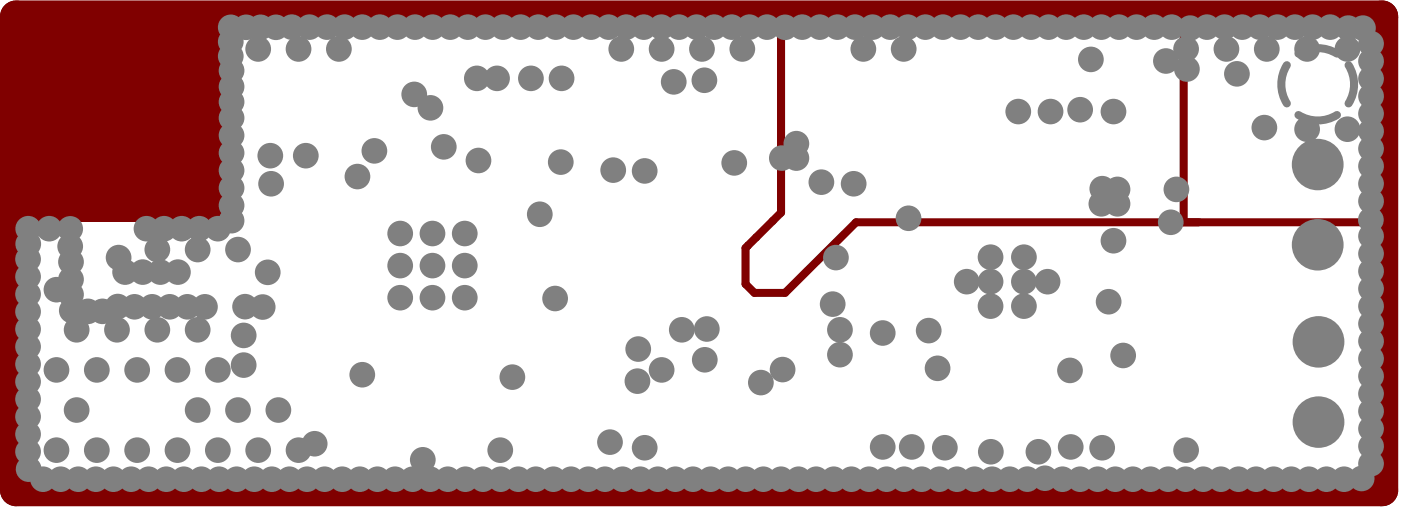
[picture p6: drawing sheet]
<svg xmlns="http://www.w3.org/2000/svg" width="147mm" height="53mm" viewBox="0 0 147 53" stroke-linecap="round" stroke-linejoin="round" font-family="sans-serif">
<path d="M7.2 17.9v5.3" fill="none" stroke="#008080" stroke-width=".1"/>
<path d="M1.7 1.7h21.6v21.5h-21.6z" fill="#800000"/>
<path d="M105.2 1.8h-23.4v20.5l-3.7 3.7v3.7l.9 1h3.2l7.5-7.4h55M124 1.8v21.5" fill="none" stroke="#800000" stroke-width=".84"/>
<path d="M1.7 1.7h143.1v49.6h-143.1z" fill="none" stroke="#800000" stroke-width="3.4"/>
<g fill="#808080">
<circle cx="28.3" cy="16.3" r="1.34"/>
<circle cx="116.1" cy="31.6" r="1.34"/>
<circle cx="87.6" cy="27" r="1.34"/>
<circle cx="103.8" cy="47.3" r="1.34"/>
<circle cx="141.2" cy="5.1" r="1.34"/>
<circle cx="141.2" cy="13.5" r="1.34"/>
<circle cx="136.9" cy="5.1" r="1.34"/>
<circle cx="136.9" cy="13.5" r="1.34"/>
<circle cx="132.7" cy="5.1" r="1.34"/>
<circle cx="128.5" cy="5.1" r="1.34"/>
<circle cx="124.2" cy="5.1" r="1.34"/>
<circle cx="124.2" cy="47.1" r="1.34"/>
<circle cx="94.7" cy="5.1" r="1.34"/>
<circle cx="90.4" cy="5.1" r="1.34"/>
<circle cx="77.8" cy="5.1" r="1.34"/>
<circle cx="73.5" cy="5.1" r="1.34"/>
<circle cx="69.3" cy="5.1" r="1.34"/>
<circle cx="71.4" cy="34.5" r="1.34"/>
<circle cx="69.3" cy="38.7" r="1.34"/>
<circle cx="65.1" cy="5.1" r="1.34"/>
<circle cx="52.4" cy="47.1" r="1.34"/>
<circle cx="35.5" cy="5.1" r="1.34"/>
<circle cx="31.3" cy="5.1" r="1.34"/>
<circle cx="31.3" cy="47.1" r="1.34"/>
<circle cx="27.1" cy="5.1" r="1.34"/>
<circle cx="29.2" cy="42.9" r="1.34"/>
<circle cx="27.1" cy="47.1" r="1.34"/>
<circle cx="24.9" cy="26.1" r="1.34"/>
<circle cx="22.8" cy="38.7" r="1.34"/>
<circle cx="24.9" cy="42.9" r="1.34"/>
<circle cx="22.8" cy="47.1" r="1.34"/>
<circle cx="20.7" cy="26.1" r="1.34"/>
<circle cx="20.7" cy="34.5" r="1.34"/>
<circle cx="18.6" cy="38.7" r="1.34"/>
<circle cx="20.7" cy="42.9" r="1.34"/>
<circle cx="18.6" cy="47.1" r="1.34"/>
<circle cx="16.5" cy="26.1" r="1.34"/>
<circle cx="16.5" cy="34.5" r="1.34"/>
<circle cx="14.4" cy="38.7" r="1.34"/>
<circle cx="14.4" cy="47.1" r="1.34"/>
<circle cx="12.3" cy="34.5" r="1.34"/>
<circle cx="10.1" cy="38.7" r="1.34"/>
<circle cx="10.1" cy="47.1" r="1.34"/>
<circle cx="5.9" cy="30.3" r="1.34"/>
<circle cx="8" cy="34.5" r="1.34"/>
<circle cx="5.9" cy="38.7" r="1.34"/>
<circle cx="8" cy="42.9" r="1.34"/>
<circle cx="5.9" cy="47.1" r="1.34"/>
<circle cx="91" cy="50.2" r="1.34"/>
<circle cx="92.9" cy="50.2" r="1.34"/>
<circle cx="89.2" cy="50.2" r="1.34"/>
<circle cx="82.2" cy="2.9" r="1.34"/>
<circle cx="143.6" cy="23" r="1.34"/>
<circle cx="141.2" cy="2.9" r="1.34"/>
<circle cx="124.7" cy="2.9" r="1.34"/>
<circle cx="24.2" cy="5.9" r="1.34"/>
<circle cx="24.2" cy="4.4" r="1.34"/>
<circle cx="24.3" cy="23.1" r="1.34"/>
<circle cx="22.8" cy="23.9" r="1.34"/>
<circle cx="115.5" cy="46.9" r="1.34"/>
<circle cx="63.9" cy="46.3" r="1.34"/>
<circle cx="139.3" cy="2.8" r="1.34"/>
<circle cx="137.5" cy="2.8" r="1.34"/>
<circle cx="135.7" cy="2.8" r="1.34"/>
<circle cx="133.8" cy="2.8" r="1.34"/>
<circle cx="132" cy="2.8" r="1.34"/>
<circle cx="130.1" cy="2.8" r="1.34"/>
<circle cx="128.3" cy="2.8" r="1.34"/>
<circle cx="126.4" cy="2.8" r="1.34"/>
<circle cx="122.7" cy="2.8" r="1.34"/>
<circle cx="120.9" cy="2.8" r="1.34"/>
<circle cx="119.1" cy="2.8" r="1.34"/>
<circle cx="117.2" cy="2.8" r="1.34"/>
<circle cx="115.4" cy="2.8" r="1.34"/>
<circle cx="113.5" cy="2.8" r="1.34"/>
<circle cx="111.7" cy="2.8" r="1.34"/>
<circle cx="109.8" cy="2.8" r="1.34"/>
<circle cx="108" cy="2.8" r="1.34"/>
<circle cx="106.2" cy="2.8" r="1.34"/>
<circle cx="104.3" cy="2.8" r="1.34"/>
<circle cx="102.5" cy="2.8" r="1.34"/>
<circle cx="100.6" cy="2.8" r="1.34"/>
<circle cx="98.8" cy="2.8" r="1.34"/>
<circle cx="96.9" cy="2.8" r="1.34"/>
<circle cx="95.1" cy="2.8" r="1.34"/>
<circle cx="93.3" cy="2.8" r="1.34"/>
<circle cx="91.4" cy="2.8" r="1.34"/>
<circle cx="89.6" cy="2.8" r="1.34"/>
<circle cx="87.7" cy="2.8" r="1.34"/>
<circle cx="85.9" cy="2.8" r="1.34"/>
<circle cx="84" cy="2.8" r="1.34"/>
<circle cx="80.3" cy="2.8" r="1.34"/>
<circle cx="78.5" cy="2.8" r="1.34"/>
<circle cx="76.7" cy="2.8" r="1.34"/>
<circle cx="74.8" cy="2.8" r="1.34"/>
<circle cx="73" cy="2.8" r="1.34"/>
<circle cx="71.1" cy="2.8" r="1.34"/>
<circle cx="69.3" cy="2.8" r="1.34"/>
<circle cx="67.4" cy="2.8" r="1.34"/>
<circle cx="65.6" cy="2.8" r="1.34"/>
<circle cx="63.8" cy="2.8" r="1.34"/>
<circle cx="61.9" cy="2.8" r="1.34"/>
<circle cx="60.1" cy="2.8" r="1.34"/>
<circle cx="58.2" cy="2.8" r="1.34"/>
<circle cx="56.4" cy="2.8" r="1.34"/>
<circle cx="54.5" cy="2.8" r="1.34"/>
<circle cx="52.7" cy="2.8" r="1.34"/>
<circle cx="50.9" cy="2.8" r="1.34"/>
<circle cx="49" cy="2.8" r="1.34"/>
<circle cx="47.2" cy="2.8" r="1.34"/>
<circle cx="45.3" cy="2.8" r="1.34"/>
<circle cx="43.5" cy="2.8" r="1.34"/>
<circle cx="41.6" cy="2.8" r="1.34"/>
<circle cx="39.8" cy="2.8" r="1.34"/>
<circle cx="37.9" cy="2.8" r="1.34"/>
<circle cx="36.1" cy="2.8" r="1.34"/>
<circle cx="34.3" cy="2.8" r="1.34"/>
<circle cx="32.4" cy="2.8" r="1.34"/>
<circle cx="30.6" cy="2.8" r="1.34"/>
<circle cx="28.9" cy="2.9" r="1.34"/>
<circle cx="27.3" cy="2.9" r="1.34"/>
<circle cx="25.8" cy="2.9" r="1.34"/>
<circle cx="24.2" cy="2.9" r="1.34"/>
<circle cx="24.3" cy="7.4" r="1.34"/>
<circle cx="24.3" cy="9.1" r="1.34"/>
<circle cx="24.3" cy="10.7" r="1.34"/>
<circle cx="24.3" cy="12.3" r="1.34"/>
<circle cx="24.3" cy="14.2" r="1.34"/>
<circle cx="24.3" cy="16" r="1.34"/>
<circle cx="24.3" cy="17.8" r="1.34"/>
<circle cx="24.3" cy="19.7" r="1.34"/>
<circle cx="24.3" cy="21.5" r="1.34"/>
<circle cx="20.9" cy="23.9" r="1.34"/>
<circle cx="19" cy="23.9" r="1.34"/>
<circle cx="17.2" cy="23.9" r="1.34"/>
<circle cx="15.3" cy="23.9" r="1.34"/>
<circle cx="5.2" cy="23.9" r="1.34"/>
<circle cx="3" cy="23.9" r="1.34"/>
<circle cx="3" cy="25.5" r="1.34"/>
<circle cx="2.9" cy="27.1" r="1.34"/>
<circle cx="2.9" cy="29" r="1.34"/>
<circle cx="2.9" cy="30.8" r="1.34"/>
<circle cx="2.9" cy="32.6" r="1.34"/>
<circle cx="2.9" cy="34.5" r="1.34"/>
<circle cx="2.9" cy="36.3" r="1.34"/>
<circle cx="2.9" cy="38.1" r="1.34"/>
<circle cx="2.9" cy="39.9" r="1.34"/>
<circle cx="2.9" cy="41.8" r="1.34"/>
<circle cx="2.9" cy="43.6" r="1.34"/>
<circle cx="2.9" cy="45.4" r="1.34"/>
<circle cx="2.9" cy="47.3" r="1.34"/>
<circle cx="3" cy="49.1" r="1.34"/>
<circle cx="4.5" cy="50.2" r="1.34"/>
<circle cx="6.4" cy="50.2" r="1.34"/>
<circle cx="8.2" cy="50.2" r="1.34"/>
<circle cx="10" cy="50.2" r="1.34"/>
<circle cx="11.9" cy="50.2" r="1.34"/>
<circle cx="13.7" cy="50.2" r="1.34"/>
<circle cx="15.6" cy="50.2" r="1.34"/>
<circle cx="17.4" cy="50.2" r="1.34"/>
<circle cx="19.3" cy="50.2" r="1.34"/>
<circle cx="21.1" cy="50.2" r="1.34"/>
<circle cx="22.9" cy="50.2" r="1.34"/>
<circle cx="24.8" cy="50.2" r="1.34"/>
<circle cx="26.6" cy="50.2" r="1.34"/>
<circle cx="28.5" cy="50.2" r="1.34"/>
<circle cx="30.3" cy="50.2" r="1.34"/>
<circle cx="32.2" cy="50.2" r="1.34"/>
<circle cx="34" cy="50.2" r="1.34"/>
<circle cx="35.9" cy="50.2" r="1.34"/>
<circle cx="37.7" cy="50.2" r="1.34"/>
<circle cx="39.5" cy="50.2" r="1.34"/>
<circle cx="41.4" cy="50.2" r="1.34"/>
<circle cx="43.2" cy="50.2" r="1.34"/>
<circle cx="45.1" cy="50.2" r="1.34"/>
<circle cx="46.9" cy="50.2" r="1.34"/>
<circle cx="48.8" cy="50.2" r="1.34"/>
<circle cx="50.6" cy="50.2" r="1.34"/>
<circle cx="52.4" cy="50.2" r="1.34"/>
<circle cx="54.3" cy="50.2" r="1.34"/>
<circle cx="56.1" cy="50.2" r="1.34"/>
<circle cx="58" cy="50.2" r="1.34"/>
<circle cx="59.8" cy="50.2" r="1.34"/>
<circle cx="61.6" cy="50.2" r="1.34"/>
<circle cx="63.4" cy="50.2" r="1.34"/>
<circle cx="65.2" cy="50.2" r="1.34"/>
<circle cx="67.1" cy="50.2" r="1.34"/>
<circle cx="68.9" cy="50.2" r="1.34"/>
<circle cx="70.8" cy="50.2" r="1.34"/>
<circle cx="72.6" cy="50.2" r="1.34"/>
<circle cx="74.4" cy="50.2" r="1.34"/>
<circle cx="76.3" cy="50.2" r="1.34"/>
<circle cx="78.1" cy="50.2" r="1.34"/>
<circle cx="80" cy="50.2" r="1.34"/>
<circle cx="81.8" cy="50.2" r="1.34"/>
<circle cx="83.7" cy="50.2" r="1.34"/>
<circle cx="85.5" cy="50.2" r="1.34"/>
<circle cx="87.3" cy="50.2" r="1.34"/>
<circle cx="94.7" cy="50.2" r="1.34"/>
<circle cx="96.6" cy="50.2" r="1.34"/>
<circle cx="98.4" cy="50.2" r="1.34"/>
<circle cx="100.2" cy="50.2" r="1.34"/>
<circle cx="102.1" cy="50.2" r="1.34"/>
<circle cx="103.9" cy="50.2" r="1.34"/>
<circle cx="105.8" cy="50.2" r="1.34"/>
<circle cx="107.6" cy="50.1" r="1.34"/>
<circle cx="109.5" cy="50.1" r="1.34"/>
<circle cx="111.3" cy="50.2" r="1.34"/>
<circle cx="113.1" cy="50.2" r="1.34"/>
<circle cx="115" cy="50.2" r="1.34"/>
<circle cx="116.8" cy="50.2" r="1.34"/>
<circle cx="118.7" cy="50.2" r="1.34"/>
<circle cx="120.5" cy="50.2" r="1.34"/>
<circle cx="122.4" cy="50.2" r="1.34"/>
<circle cx="124.2" cy="50.2" r="1.34"/>
<circle cx="126" cy="50.2" r="1.34"/>
<circle cx="127.9" cy="50.2" r="1.34"/>
<circle cx="129.7" cy="50.2" r="1.34"/>
<circle cx="131.6" cy="50.2" r="1.34"/>
<circle cx="133.4" cy="50.2" r="1.34"/>
<circle cx="135.3" cy="50.2" r="1.34"/>
<circle cx="137.1" cy="50.2" r="1.34"/>
<circle cx="139" cy="50.2" r="1.34"/>
<circle cx="140.8" cy="50.2" r="1.34"/>
<circle cx="142.6" cy="50.1" r="1.34"/>
<circle cx="143.6" cy="48.5" r="1.34"/>
<circle cx="143.6" cy="46.7" r="1.34"/>
<circle cx="143.6" cy="44.9" r="1.34"/>
<circle cx="143.6" cy="43" r="1.34"/>
<circle cx="143.6" cy="41.2" r="1.34"/>
<circle cx="143.6" cy="39.4" r="1.34"/>
<circle cx="143.6" cy="37.5" r="1.34"/>
<circle cx="143.6" cy="35.7" r="1.34"/>
<circle cx="143.6" cy="33.9" r="1.34"/>
<circle cx="143.6" cy="32" r="1.34"/>
<circle cx="143.6" cy="30.2" r="1.34"/>
<circle cx="143.6" cy="28.4" r="1.34"/>
<circle cx="143.6" cy="26.6" r="1.34"/>
<circle cx="143.6" cy="24.7" r="1.34"/>
<circle cx="143.6" cy="21.1" r="1.34"/>
<circle cx="143.6" cy="19.2" r="1.34"/>
<circle cx="143.6" cy="17.4" r="1.34"/>
<circle cx="143.6" cy="15.6" r="1.34"/>
<circle cx="143.6" cy="13.7" r="1.34"/>
<circle cx="143.6" cy="11.9" r="1.34"/>
<circle cx="143.6" cy="10.1" r="1.34"/>
<circle cx="143.6" cy="8.2" r="1.34"/>
<circle cx="143.6" cy="6.4" r="1.34"/>
<circle cx="143.6" cy="4.6" r="1.34"/>
<circle cx="142.8" cy="2.9" r="1.34"/>
<circle cx="28" cy="28.5" r="1.34"/>
<circle cx="7.4" cy="27.4" r="1.34"/>
<circle cx="27.5" cy="32.1" r="1.34"/>
<circle cx="17.8" cy="32.1" r="1.34"/>
<circle cx="10.7" cy="32.6" r="1.34"/>
<circle cx="16.8" cy="28.5" r="1.34"/>
<circle cx="7.4" cy="25.8" r="1.34"/>
<circle cx="25.7" cy="32.1" r="1.34"/>
<circle cx="12.3" cy="32.1" r="1.34"/>
<circle cx="7.4" cy="30.8" r="1.34"/>
<circle cx="7.5" cy="32.5" r="1.34"/>
<circle cx="7.4" cy="24" r="1.34"/>
<circle cx="7.4" cy="29.2" r="1.34"/>
<circle cx="15.9" cy="32.1" r="1.34"/>
<circle cx="18.6" cy="28.5" r="1.34"/>
<circle cx="15" cy="28.5" r="1.34"/>
<circle cx="9.2" cy="32.6" r="1.34"/>
<circle cx="21.5" cy="32.1" r="1.34"/>
<circle cx="13.1" cy="28.5" r="1.34"/>
<circle cx="12.4" cy="27" r="1.34"/>
<circle cx="19.6" cy="32.1" r="1.34"/>
<circle cx="14.1" cy="32.1" r="1.34"/>
<circle cx="114.3" cy="6.2" r="1.34"/>
<circle cx="113.2" cy="11.5" r="1.34"/>
<circle cx="58.8" cy="8.2" r="1.34"/>
<circle cx="55.6" cy="8.2" r="1.34"/>
<circle cx="50" cy="8.2" r="1.34"/>
<circle cx="52.1" cy="8.2" r="1.34"/>
<circle cx="112.1" cy="38.8" r="1.34"/>
<circle cx="99" cy="46.9" r="1.34"/>
<circle cx="115.4" cy="21.3" r="1.34"/>
<circle cx="115.5" cy="19.7" r="1.34"/>
<circle cx="117.1" cy="21.3" r="1.34"/>
<circle cx="117.1" cy="19.8" r="1.34"/>
<circle cx="43.4" cy="9.9" r="1.34"/>
<circle cx="50.1" cy="16.8" r="1.34"/>
<circle cx="95.2" cy="22.8" r="1.34"/>
<circle cx="58.7" cy="17" r="1.34"/>
<circle cx="56.5" cy="22.4" r="1.34"/>
<circle cx="73.8" cy="37.7" r="1.34"/>
<circle cx="122.1" cy="6.4" r="1.34"/>
<circle cx="110" cy="11.7" r="1.34"/>
<circle cx="124.3" cy="7.2" r="1.34"/>
<circle cx="88" cy="37.1" r="1.34"/>
<circle cx="88" cy="34.5" r="1.34"/>
<circle cx="106.7" cy="11.7" r="1.34"/>
<circle cx="116.6" cy="25.2" r="1.34"/>
<circle cx="98.2" cy="38.5" r="1.34"/>
<circle cx="122.6" cy="23.3" r="1.34"/>
<circle cx="92.5" cy="34.9" r="1.34"/>
<circle cx="92.5" cy="46.8" r="1.34"/>
<circle cx="97.3" cy="34.6" r="1.34"/>
<circle cx="117.7" cy="37.2" r="1.34"/>
<circle cx="108.8" cy="47.3" r="1.34"/>
<circle cx="112.2" cy="46.8" r="1.34"/>
<circle cx="41.9" cy="31.2" r="1.34"/>
<circle cx="41.9" cy="24.4" r="1.34"/>
<circle cx="48.7" cy="27.8" r="1.34"/>
<circle cx="45.3" cy="27.8" r="1.34"/>
<circle cx="45.3" cy="24.4" r="1.34"/>
<circle cx="45.3" cy="31.2" r="1.34"/>
<circle cx="41.9" cy="27.8" r="1.34"/>
<circle cx="48.7" cy="31.2" r="1.34"/>
<circle cx="48.7" cy="24.4" r="1.34"/>
<circle cx="32" cy="16.3" r="1.34"/>
<circle cx="46.5" cy="15.4" r="1.34"/>
<circle cx="82" cy="38.7" r="1.34"/>
<circle cx="37.4" cy="18.5" r="1.34"/>
<circle cx="74" cy="34.4" r="1.34"/>
<circle cx="79.7" cy="40" r="1.34"/>
<circle cx="53.7" cy="39.5" r="1.34"/>
<circle cx="73.8" cy="8.4" r="1.34"/>
<circle cx="70.6" cy="8.6" r="1.34"/>
<circle cx="28.4" cy="19.2" r="1.34"/>
<circle cx="45.1" cy="11.3" r="1.34"/>
<circle cx="39.2" cy="15.8" r="1.34"/>
<circle cx="67.5" cy="46.9" r="1.34"/>
<circle cx="83.4" cy="15" r="1.34"/>
<circle cx="83.4" cy="16.5" r="1.34"/>
<circle cx="81.9" cy="16.5" r="1.34"/>
<circle cx="76.9" cy="17.1" r="1.34"/>
<circle cx="89.4" cy="19.2" r="1.34"/>
<circle cx="86" cy="19.1" r="1.34"/>
<circle cx="87.2" cy="31.8" r="1.34"/>
<circle cx="123.2" cy="19.8" r="1.34"/>
<circle cx="58.2" cy="31.2" r="1.34"/>
<circle cx="101.3" cy="29.5" r="1.34"/>
<circle cx="103.8" cy="32" r="1.34"/>
<circle cx="103.8" cy="29.5" r="1.34"/>
<circle cx="103.8" cy="26.9" r="1.34"/>
<circle cx="107.3" cy="26.9" r="1.34"/>
<circle cx="107.3" cy="29.5" r="1.34"/>
<circle cx="107.3" cy="32" r="1.34"/>
<circle cx="109.7" cy="29.5" r="1.34"/>
<circle cx="132.4" cy="13.4" r="1.34"/>
<circle cx="129.6" cy="7.7" r="1.34"/>
<circle cx="116.6" cy="11.7" r="1.34"/>
<circle cx="95.5" cy="46.8" r="1.34"/>
<circle cx="33" cy="46.4" r="1.34"/>
<circle cx="38" cy="39.2" r="1.34"/>
<circle cx="44.3" cy="48.1" r="1.34"/>
<circle cx="66.8" cy="39.9" r="1.34"/>
<circle cx="66.9" cy="36.5" r="1.34"/>
<circle cx="67.5" cy="17.9" r="1.34"/>
<circle cx="64.2" cy="17.8" r="1.34"/>
<circle cx="25.5" cy="35.1" r="1.34"/>
<circle cx="25.5" cy="38.2" r="1.34"/>
</g>
<path d="M134.8 6.8a3.8 3.8 0 0 0 0 4M136 5.6a3.8 3.8 0 0 1 4 0M136 12a3.8 3.8 0 0 0 4 0M141.3 6.8a3.8 3.8 0 0 1 0 4" fill="none" stroke="#808080" stroke-width=".84"/>
<g fill="#808080">
<circle cx="138" cy="17.2" r="2.7"/>
<circle cx="138.1" cy="35.8" r="2.7"/>
<circle cx="138" cy="25.6" r="2.7"/>
<circle cx="138.1" cy="44.2" r="2.7"/>
</g>
</svg>
